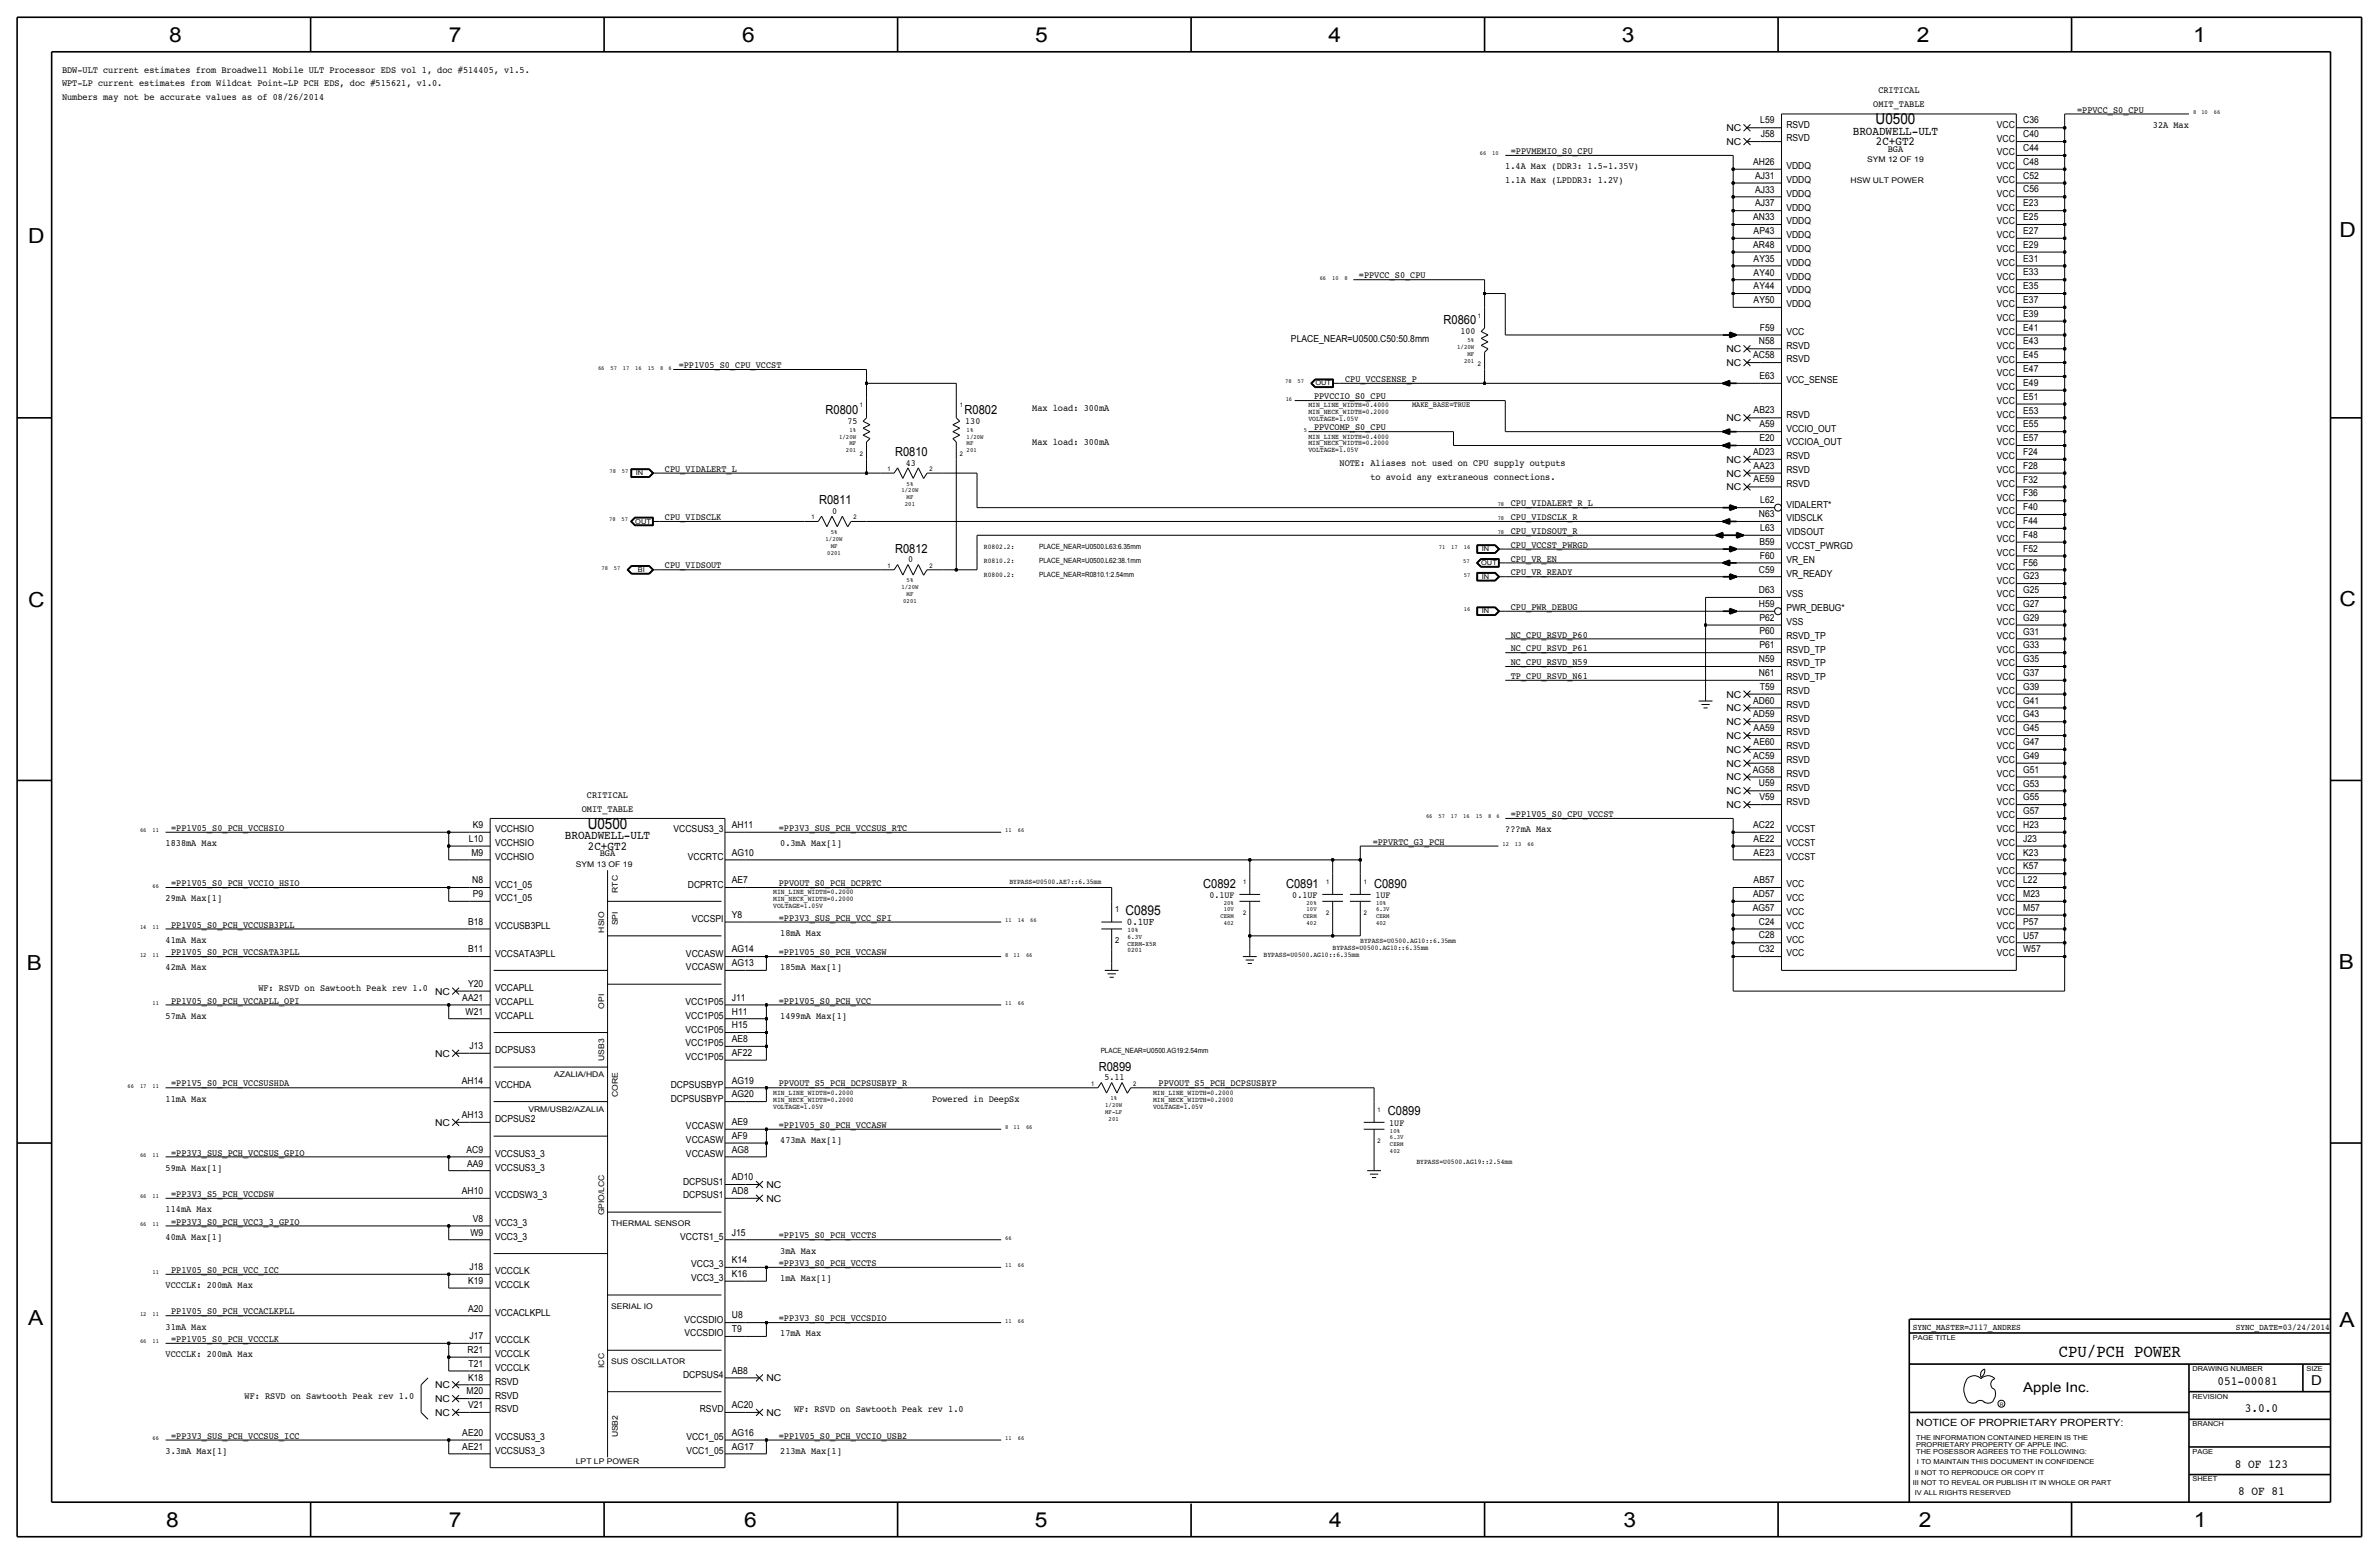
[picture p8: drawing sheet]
<svg xmlns="http://www.w3.org/2000/svg" width="875mm" height="572mm" viewBox="0 0 875 572" stroke-linecap="round" stroke-linejoin="round" font-family="sans-serif">
<defs><g id="words">
<g font-size="7.6">
<text x="62.2" y="15.5">8</text>
<text x="165" y="15.5">7</text>
<text x="273" y="15.5">6</text>
<text x="380.7" y="15.5">5</text>
<text x="488.6" y="15.5">4</text>
<text x="596.6" y="15.5">3</text>
<text x="705.1" y="15.5">2</text>
<text x="806.7" y="15.5">1</text>
<text x="10.4" y="89.4">D</text>
<text x="860.5" y="87.1">D</text>
<text x="10.4" y="223.3">C</text>
<text x="860.5" y="222.8">C</text>
<text x="9.8" y="356.6">B</text>
<text x="860.2" y="356.4">B</text>
<text x="10.4" y="487.4">A</text>
<text x="860.5" y="488.2">A</text>
<text x="61.2" y="561.6">8</text>
<text x="165" y="561.6">7</text>
<text x="273.8" y="561.6">6</text>
<text x="380.7" y="561.6">5</text>
<text x="488.9" y="561.6">4</text>
<text x="597.1" y="561.6">3</text>
<text x="705.8" y="561.6">2</text>
<text x="806.9" y="561.6">1</text>
</g>
<text font-size="6.5" x="757.2" y="499.1">CPU/PCH POWER</text>
<g font-size="5.6">
<text x="689.9" y="45.7">U0500</text>
<text x="216.2" y="304.8">U0500</text>
</g>
<g font-size="5">
<text x="414" y="336.6">C0895</text>
<text x="850.1" y="509.3">D</text>
<text x="744.2" y="511.8">Apple Inc.</text>
</g>
<g font-size="4.6">
<text x="531" y="119.1">R0860</text>
<text x="303.6" y="152.1">R0800</text>
<text x="354.8" y="152.1">R0802</text>
<text x="329.2" y="167.6">R0810</text>
<text x="301.3" y="185.4">R0811</text>
<text x="329.2" y="203.2">R0812</text>
<text x="442.6" y="326.4">C0892</text>
<text x="473" y="326.4">C0891</text>
<text x="505.4" y="326.4">C0890</text>
<text x="404.1" y="393.7">R0899</text>
<text x="510.5" y="410.2">C0899</text>
<text x="815.7" y="509.3">051-00081</text>
<text x="825.7" y="519.4">3.0.0</text>
<text x="822" y="539.7">8 OF 123</text>
<text x="823.2" y="549.9">8 OF 81</text>
</g>
<g font-size="4.5">
<text x="681.5" y="49.5">BROADWELL-ULT</text>
<text x="689.9" y="53.3">2C+GT2</text>
<text x="207.8" y="308.6">BROADWELL-ULT</text>
<text x="216.2" y="312.4">2C+GT2</text>
</g>
<text font-size="3.8" x="414.5" y="340.4">0.1UF</text>
<text font-size="3.7" x="704.8" y="524.5">NOTICE OF PROPRIETARY PROPERTY:</text>
<g font-size="3.5">
<text x="22.8" y="26.7">BDW-ULT current estimates from Broadwell Mobile ULT Processor EDS vol 1, doc #514405, v1.5.</text>
<text x="22.8" y="31.7">WPT-LP current estimates from Wildcat Point-LP PCH EDS, doc #515621, v1.0.</text>
<text x="690.9" y="34.3">CRITICAL</text>
<text x="22.8" y="36.8">Numbers may not be accurate values as of 08/26/2014</text>
<text x="689" y="39.4">OMIT_TABLE</text>
<text x="764" y="41.4">=PPVCC_S0_CPU</text>
<text x="647.5" y="45.4">L59</text>
<text x="657" y="46.9">RSVD</text>
<text x="734.5" y="47">VCC</text>
<text x="744.2" y="45.4">C36</text>
<text x="791.9" y="47">32A Max</text>
<text x="635" y="53.3">NC</text>
<text x="635" y="48.3">NC</text>
<text x="647.6" y="50.4">J58</text>
<text x="657" y="52">RSVD</text>
<text x="734.5" y="52.1">VCC</text>
<text x="744.2" y="50.4">C40</text>
<text x="555.7" y="56.6">=PPVMEMIO_S0_CPU</text>
<text x="694.3" y="55.9">BGA</text>
<text x="734.5" y="57.1">VCC</text>
<text x="744.2" y="55.5">C44</text>
<text x="553.7" y="62.2">1.4A Max (DDR3: 1.5-1.35V)</text>
<text x="644.8" y="60.7">AH26</text>
<text x="645.5" y="65.8">AJ31</text>
<text x="657" y="62.2">VDDQ</text>
<text x="734.5" y="62.2">VCC</text>
<text x="744.2" y="65.7">C52</text>
<text x="744.2" y="60.6">C48</text>
<text x="553.7" y="67.3">1.1A Max (LPDDR3: 1.2V)</text>
<text x="645.5" y="70.9">AJ33</text>
<text x="657" y="67.3">VDDQ</text>
<text x="734.5" y="67.3">VCC</text>
<text x="744.2" y="70.8">C56</text>
<text x="645.5" y="75.9">AJ37</text>
<text x="657" y="72.3">VDDQ</text>
<text x="657" y="77.4">VDDQ</text>
<text x="734.5" y="77.5">VCC</text>
<text x="734.5" y="72.4">VCC</text>
<text x="744.2" y="75.9">E23</text>
<text x="644.8" y="81">AN33</text>
<text x="657" y="82.5">VDDQ</text>
<text x="734.5" y="82.5">VCC</text>
<text x="744.2" y="80.9">E25</text>
<text x="645" y="86.1">AP43</text>
<text x="657" y="87.6">VDDQ</text>
<text x="734.5" y="87.6">VCC</text>
<text x="744.2" y="86">E27</text>
<text x="644.8" y="91.2">AR48</text>
<text x="657" y="92.7">VDDQ</text>
<text x="734.5" y="92.7">VCC</text>
<text x="744.2" y="91.1">E29</text>
<text x="645" y="101.3">AY40</text>
<text x="645" y="96.3">AY35</text>
<text x="657" y="97.7">VDDQ</text>
<text x="734.5" y="97.8">VCC</text>
<text x="744.2" y="101.3">E33</text>
<text x="744.2" y="96.2">E31</text>
<text x="499.8" y="102.4">=PPVCC_S0_CPU</text>
<text x="645" y="106.4">AY44</text>
<text x="657" y="102.8">VDDQ</text>
<text x="657" y="107.9">VDDQ</text>
<text x="734.5" y="102.9">VCC</text>
<text x="734.5" y="107.9">VCC</text>
<text x="744.2" y="106.3">E35</text>
<text x="645" y="111.5">AY50</text>
<text x="657" y="113">VDDQ</text>
<text x="734.5" y="113">VCC</text>
<text x="744.2" y="111.4">E37</text>
<text x="734.5" y="118.1">VCC</text>
<text x="744.2" y="116.5">E39</text>
<text x="474.8" y="125.7">PLACE_NEAR=U0500.C50:50.8mm</text>
<text x="537.2" y="122.9">100</text>
<text x="647.3" y="121.6">F59</text>
<text x="657" y="123.1">VCC</text>
<text x="734.5" y="123.2">VCC</text>
<text x="744.2" y="121.6">E41</text>
<text x="635" y="129.5">NC</text>
<text x="644.8" y="131.7">AC58</text>
<text x="646.9" y="126.6">N58</text>
<text x="657" y="128.2">RSVD</text>
<text x="734.5" y="128.3">VCC</text>
<text x="744.2" y="131.8">E45</text>
<text x="744.2" y="126.7">E43</text>
<text x="249.6" y="135.4">=PP1V05_S0_CPU_VCCST</text>
<text x="635" y="134.6">NC</text>
<text x="657" y="133.3">RSVD</text>
<text x="734.5" y="133.3">VCC</text>
<text x="744.2" y="136.8">E47</text>
<text x="494.7" y="140.5">CPU_VCCSENSE_P</text>
<text x="647.1" y="139.4">E63</text>
<text x="657" y="140.9">VCC_SENSE</text>
<text x="734.5" y="138.4">VCC</text>
<text x="734.5" y="143.5">VCC</text>
<text x="744.2" y="141.9">E49</text>
<text x="483.3" y="146.8">PPVCCIO_S0_CPU</text>
<text x="734.5" y="148.6">VCC</text>
<text x="744.2" y="147">E51</text>
<text x="311.7" y="156">75</text>
<text x="355" y="156">130</text>
<text x="379.7" y="151.1">Max load: 300mA</text>
<text x="635" y="154.9">NC</text>
<text x="645" y="152">AB23</text>
<text x="657" y="153.7">RSVD</text>
<text x="734.5" y="153.6">VCC</text>
<text x="744.2" y="152.1">E53</text>
<text x="483.3" y="158.2">PPVCOMP_S0_CPU</text>
<text x="647.1" y="157.2">A59</text>
<text x="657" y="158.8">VCCIO_OUT</text>
<text x="734.5" y="158.7">VCC</text>
<text x="744.2" y="157.2">E55</text>
<text x="379.7" y="163.8">Max load: 300mA</text>
<text x="644.8" y="167.3">AD23</text>
<text x="647.1" y="162.3">E20</text>
<text x="657" y="163.8">VCCIOA_OUT</text>
<text x="734.5" y="163.8">VCC</text>
<text x="744.2" y="167.3">F24</text>
<text x="744.2" y="162.2">E57</text>
<text x="244.6" y="173.5">CPU_VIDALERT_L</text>
<text x="333.1" y="171.2">43</text>
<text x="492.7" y="171.4">NOTE: Aliases not used on CPU supply outputs</text>
<text x="635" y="170.2">NC</text>
<text x="645" y="172.4">AA23</text>
<text x="657" y="174">RSVD</text>
<text x="657" y="168.9">RSVD</text>
<text x="734.5" y="168.9">VCC</text>
<text x="734.5" y="174">VCC</text>
<text x="744.2" y="172.4">F28</text>
<text x="504.1" y="176.5">to avoid any extraneous connections.</text>
<text x="635" y="175.3">NC</text>
<text x="645" y="177.4">AE59</text>
<text x="657" y="179.1">RSVD</text>
<text x="734.5" y="179.1">VCC</text>
<text x="744.2" y="177.5">F32</text>
<text x="635" y="180.3">NC</text>
<text x="647.5" y="185.2">L62</text>
<text x="734.5" y="184.1">VCC</text>
<text x="744.2" y="182.6">F36</text>
<text x="244.6" y="191.3">CPU_VIDSCLK</text>
<text x="306.1" y="189">0</text>
<text x="555.7" y="186.2">CPU_VIDALERT_R_L</text>
<text x="555.7" y="191.3">CPU_VIDSCLK_R</text>
<text x="646.9" y="190.2">N63</text>
<text x="657" y="191.8">VIDSCLK</text>
<text x="657" y="186.7">VIDALERT*</text>
<text x="734.5" y="189.2">VCC</text>
<text x="744.2" y="187.6">F40</text>
<text x="555.7" y="196.3">CPU_VIDSOUT_R</text>
<text x="647.5" y="195.3">L63</text>
<text x="657" y="196.9">VIDSOUT</text>
<text x="734.5" y="194.3">VCC</text>
<text x="744.2" y="197.8">F48</text>
<text x="744.2" y="192.7">F44</text>
<text x="555.7" y="201.4">CPU_VCCST_PWRGD</text>
<text x="647.1" y="200.4">B59</text>
<text x="657" y="201.9">VCCST_PWRGD</text>
<text x="734.5" y="199.4">VCC</text>
<text x="744.2" y="202.9">F52</text>
<text x="244.6" y="209">CPU_VIDSOUT</text>
<text x="334" y="206.8">0</text>
<text x="555.7" y="206.5">CPU_VR_EN</text>
<text x="647.3" y="205.5">F60</text>
<text x="657" y="207">VR_EN</text>
<text x="734.5" y="204.4">VCC</text>
<text x="734.5" y="209.5">VCC</text>
<text x="744.2" y="208">F56</text>
<text x="555.7" y="211.6">CPU_VR_READY</text>
<text x="646.9" y="210.6">C59</text>
<text x="657" y="212.1">VR_READY</text>
<text x="734.5" y="214.6">VCC</text>
<text x="744.2" y="213.1">G23</text>
<text x="646.9" y="218.2">D63</text>
<text x="657" y="219.7">VSS</text>
<text x="734.5" y="219.7">VCC</text>
<text x="744.2" y="218.1">G25</text>
<text x="555.7" y="224.3">CPU_PWR_DEBUG</text>
<text x="646.9" y="223.2">H59</text>
<text x="657" y="224.7">PWR_DEBUG*</text>
<text x="734.5" y="224.8">VCC</text>
<text x="744.2" y="223.2">G27</text>
<text x="647.1" y="228.3">P62</text>
<text x="647.1" y="233.3">P60</text>
<text x="657" y="229.8">VSS</text>
<text x="734.5" y="229.8">VCC</text>
<text x="744.2" y="233.4">G31</text>
<text x="744.2" y="228.3">G29</text>
<text x="555.7" y="234.4">NC_CPU_RSVD_P60</text>
<text x="555.7" y="239.5">NC_CPU_RSVD_P61</text>
<text x="647.1" y="238.4">P61</text>
<text x="657" y="234.9">RSVD_TP</text>
<text x="657" y="240">RSVD_TP</text>
<text x="734.5" y="240">VCC</text>
<text x="734.5" y="234.9">VCC</text>
<text x="744.2" y="238.5">G33</text>
<text x="555.7" y="244.6">NC_CPU_RSVD_N59</text>
<text x="646.9" y="243.5">N59</text>
<text x="657" y="245.1">RSVD_TP</text>
<text x="734.5" y="245.1">VCC</text>
<text x="744.2" y="243.5">G35</text>
<text x="555.7" y="249.7">TP_CPU_RSVD_N61</text>
<text x="646.9" y="248.6">N61</text>
<text x="657" y="250.1">RSVD_TP</text>
<text x="734.5" y="250.1">VCC</text>
<text x="744.2" y="248.6">G37</text>
<text x="635" y="256.5">NC</text>
<text x="647.3" y="253.6">T59</text>
<text x="657" y="255.2">RSVD</text>
<text x="734.5" y="255.2">VCC</text>
<text x="744.2" y="253.7">G39</text>
<text x="635" y="261.6">NC</text>
<text x="644.8" y="258.7">AD60</text>
<text x="644.8" y="263.8">AD59</text>
<text x="657" y="260.3">RSVD</text>
<text x="734.5" y="260.3">VCC</text>
<text x="744.2" y="263.9">G43</text>
<text x="744.2" y="258.8">G41</text>
<text x="635" y="266.7">NC</text>
<text x="645" y="268.9">AA59</text>
<text x="657" y="265.4">RSVD</text>
<text x="734.5" y="265.4">VCC</text>
<text x="744.2" y="268.9">G45</text>
<text x="635" y="271.8">NC</text>
<text x="645" y="274">AE60</text>
<text x="657" y="270.5">RSVD</text>
<text x="657" y="275.5">RSVD</text>
<text x="734.5" y="270.5">VCC</text>
<text x="734.5" y="275.5">VCC</text>
<text x="744.2" y="274">G47</text>
<text x="635" y="276.9">NC</text>
<text x="635" y="281.9">NC</text>
<text x="644.8" y="279">AC59</text>
<text x="657" y="280.6">RSVD</text>
<text x="734.5" y="280.6">VCC</text>
<text x="744.2" y="279.1">G49</text>
<text x="635" y="287">NC</text>
<text x="644.7" y="284.1">AG58</text>
<text x="657" y="285.7">RSVD</text>
<text x="734.5" y="285.7">VCC</text>
<text x="744.2" y="284.2">G51</text>
<text x="215.9" y="293.4">CRITICAL</text>
<text x="635" y="292.1">NC</text>
<text x="646.9" y="289.2">U59</text>
<text x="657" y="290.8">RSVD</text>
<text x="734.5" y="290.8">VCC</text>
<text x="744.2" y="289.3">G53</text>
<text x="214" y="298.5">OMIT_TABLE</text>
<text x="635" y="297.2">NC</text>
<text x="647.1" y="294.3">V59</text>
<text x="657" y="295.9">RSVD</text>
<text x="734.5" y="295.9">VCC</text>
<text x="744.2" y="299.4">G57</text>
<text x="744.2" y="294.4">G55</text>
<text x="62.9" y="305.6">=PP1V05_S0_PCH_VCCHSIO</text>
<text x="173.9" y="304.5">K9</text>
<text x="269.2" y="304.5">AH11</text>
<text x="286.5" y="305.6">=PP3V3_SUS_PCH_VCCSUS_RTC</text>
<text x="555.7" y="300.5">=PP1V05_S0_CPU_VCCST</text>
<text x="644.8" y="304.5">AC22</text>
<text x="734.5" y="300.9">VCC</text>
<text x="744.2" y="304.5">H23</text>
<text x="60.9" y="311.2">1838mA Max</text>
<text x="172.5" y="309.6">L10</text>
<text x="182.1" y="311.2">VCCHSIO</text>
<text x="182.1" y="306.1">VCCHSIO</text>
<text x="247.8" y="306.1">VCCSUS3_3</text>
<text x="287" y="311.2">0.3mA Max[1]</text>
<text x="504.9" y="310.6">=PPVRTC_G3_PCH</text>
<text x="553.7" y="306.1">???mA Max</text>
<text x="645" y="309.6">AE22</text>
<text x="657" y="306">VCCST</text>
<text x="657" y="311.1">VCCST</text>
<text x="734.5" y="311.1">VCC</text>
<text x="734.5" y="306">VCC</text>
<text x="744.2" y="309.6">J23</text>
<text x="173.4" y="314.7">M9</text>
<text x="182.1" y="316.2">VCCHSIO</text>
<text x="220.6" y="315">BGA</text>
<text x="253" y="316.2">VCCRTC</text>
<text x="269.2" y="314.7">AG10</text>
<text x="645" y="314.7">AE23</text>
<text x="657" y="316.2">VCCST</text>
<text x="734.5" y="316.2">VCC</text>
<text x="744.2" y="314.7">K23</text>
<text x="734.5" y="321.3">VCC</text>
<text x="744.2" y="319.8">K57</text>
<text x="62.9" y="325.9">=PP1V05_S0_PCH_VCCIO_HSIO</text>
<text x="173.7" y="324.9">N8</text>
<text x="173.9" y="329.9">P9</text>
<text x="182.1" y="326.4">VCC1_05</text>
<text x="253" y="326.4">DCPRTC</text>
<text x="269.2" y="324.8">AE7</text>
<text x="286.5" y="325.9">PPVOUT_S0_PCH_DCPRTC</text>
<text x="644.8" y="329.8">AD57</text>
<text x="645" y="324.8">AB57</text>
<text x="657" y="326.4">VCC</text>
<text x="734.5" y="326.3">VCC</text>
<text x="744.2" y="329.9">M23</text>
<text x="744.2" y="324.8">L22</text>
<text x="60.9" y="331.5">29mA Max[1]</text>
<text x="182.1" y="331.5">VCC1_05</text>
<text x="444.8" y="330.2">0.1UF</text>
<text x="475.3" y="330.2">0.1UF</text>
<text x="505.9" y="330.2">1UF</text>
<text x="644.7" y="334.9">AG57</text>
<text x="657" y="331.4">VCC</text>
<text x="734.5" y="331.4">VCC</text>
<text x="744.2" y="335">M57</text>
<text x="62.9" y="341.1">PP1V05_S0_PCH_VCCUSB3PLL</text>
<text x="172.1" y="340.1">B18</text>
<text x="182.1" y="341.6">VCCUSB3PLL</text>
<text x="254.4" y="339.1">VCCSPI</text>
<text x="269.2" y="337.6">Y8</text>
<text x="286.5" y="338.6">=PP3V3_SUS_PCH_VCC_SPI</text>
<text x="646.9" y="340">C24</text>
<text x="657" y="336.5">VCC</text>
<text x="657" y="341.6">VCC</text>
<text x="734.5" y="336.5">VCC</text>
<text x="734.5" y="341.6">VCC</text>
<text x="744.2" y="340.1">P57</text>
<text x="60.9" y="346.7">41mA Max</text>
<text x="287" y="344.2">18mA Max</text>
<text x="646.9" y="345.1">C28</text>
<text x="657" y="346.7">VCC</text>
<text x="734.5" y="346.7">VCC</text>
<text x="744.2" y="345.2">U57</text>
<text x="62.9" y="351.3">PP1V05_S0_PCH_VCCSATA3PLL</text>
<text x="172.1" y="350.3">B11</text>
<text x="182.1" y="351.8">VCCSATA3PLL</text>
<text x="252.3" y="351.8">VCCASW</text>
<text x="269.2" y="350.3">AG14</text>
<text x="286.5" y="351.3">=PP1V05_S0_PCH_VCCASW</text>
<text x="646.9" y="350.2">C32</text>
<text x="657" y="351.8">VCC</text>
<text x="734.5" y="351.7">VCC</text>
<text x="744.2" y="350.2">W57</text>
<text x="60.9" y="356.9">42mA Max</text>
<text x="252.3" y="356.9">VCCASW</text>
<text x="269.2" y="355.3">AG13</text>
<text x="287" y="356.9">185mA Max[1]</text>
<text x="95" y="364.5">WF: RSVD on Sawtooth Peak rev 1.0</text>
<text x="160" y="365.8">NC</text>
<text x="172.1" y="363">Y20</text>
<text x="182.1" y="364.5">VCCAPLL</text>
<text x="62.9" y="369.1">PP1V05_S0_PCH_VCCAPLL_OPI</text>
<text x="170" y="368">AA21</text>
<text x="182.1" y="369.6">VCCAPLL</text>
<text x="252.1" y="369.6">VCC1P05</text>
<text x="269.2" y="368">J11</text>
<text x="286.5" y="369.1">=PP1V05_S0_PCH_VCC</text>
<text x="60.9" y="374.7">57mA Max</text>
<text x="171.3" y="373.1">W21</text>
<text x="182.1" y="374.7">VCCAPLL</text>
<text x="252.1" y="374.7">VCC1P05</text>
<text x="269.2" y="373.1">H11</text>
<text x="287" y="374.7">1499mA Max[1]</text>
<text x="252.1" y="379.7">VCC1P05</text>
<text x="269.2" y="378.2">H15</text>
<text x="269.2" y="383.3">AE8</text>
<text x="160" y="388.6">NC</text>
<text x="172.7" y="385.8">J13</text>
<text x="182.1" y="387.4">DCPSUS3</text>
<text x="252.1" y="389.9">VCC1P05</text>
<text x="252.1" y="384.8">VCC1P05</text>
<text x="269.2" y="388.4">AF22</text>
<text x="62.9" y="399.5">=PP1V5_S0_PCH_VCCSUSHDA</text>
<text x="169.9" y="398.5">AH14</text>
<text x="182.1" y="400.1">VCCHDA</text>
<text x="246.7" y="400.1">DCPSUSBYP</text>
<text x="269.2" y="398.5">AG19</text>
<text x="286.5" y="399.5">PPVOUT_S5_PCH_DCPSUSBYP_R</text>
<text x="406.2" y="397.3">5.11</text>
<text x="426.2" y="399.5">PPVOUT_S5_PCH_DCPSUSBYP</text>
<text x="60.9" y="405.1">11mA Max</text>
<text x="246.7" y="405.1">DCPSUSBYP</text>
<text x="269.2" y="403.6">AG20</text>
<text x="342.8" y="405.1">Powered in DeepSx</text>
<text x="169.9" y="411.2">AH13</text>
<text x="182.1" y="412.8">DCPSUS2</text>
<text x="269.2" y="413.8">AE9</text>
<text x="160" y="414">NC</text>
<text x="252.3" y="415.3">VCCASW</text>
<text x="269.2" y="418.8">AF9</text>
<text x="286.5" y="414.8">=PP1V05_S0_PCH_VCCASW</text>
<text x="511" y="414">1UF</text>
<text x="62.9" y="424.9">=PP3V3_SUS_PCH_VCCSUS_GPIO</text>
<text x="171.6" y="423.9">AC9</text>
<text x="182.1" y="425.4">VCCSUS3_3</text>
<text x="252.3" y="425.5">VCCASW</text>
<text x="252.3" y="420.4">VCCASW</text>
<text x="269.2" y="423.9">AG8</text>
<text x="287" y="420.4">473mA Max[1]</text>
<text x="60.9" y="430.5">59mA Max[1]</text>
<text x="171.8" y="429">AA9</text>
<text x="182.1" y="430.5">VCCSUS3_3</text>
<text x="251.3" y="435.6">DCPSUS1</text>
<text x="269.2" y="434.1">AD10</text>
<text x="281.9" y="436.9">NC</text>
<text x="62.9" y="440.2">=PP3V3_S5_PCH_VCCDSW</text>
<text x="169.9" y="439.2">AH10</text>
<text x="182.1" y="440.7">VCCDSW3_3</text>
<text x="251.3" y="440.7">DCPSUS1</text>
<text x="269.2" y="439.1">AD8</text>
<text x="281.9" y="442">NC</text>
<text x="60.9" y="445.8">114mA Max</text>
<text x="173.9" y="449.3">V8</text>
<text x="60.9" y="455.9">40mA Max[1]</text>
<text x="62.9" y="450.3">=PP3V3_S0_PCH_VCC3_3_GPIO</text>
<text x="173" y="454.4">W9</text>
<text x="182.1" y="450.9">VCC3_3</text>
<text x="182.1" y="455.9">VCC3_3</text>
<text x="250.2" y="455.9">VCCTS1_5</text>
<text x="269.2" y="454.4">J15</text>
<text x="286.5" y="455.4">=PP1V5_S0_PCH_VCCTS</text>
<text x="287" y="461">3mA Max</text>
<text x="172.7" y="467.1">J18</text>
<text x="254.2" y="466.1">VCC3_3</text>
<text x="269.2" y="464.6">K14</text>
<text x="286.5" y="465.6">=PP3V3_S0_PCH_VCCTS</text>
<text x="60.9" y="473.7">VCCCLK: 200mA Max</text>
<text x="62.9" y="468.1">PP1V05_S0_PCH_VCC_ICC</text>
<text x="172.1" y="472.2">K19</text>
<text x="182.1" y="473.7">VCCCLK</text>
<text x="182.1" y="468.6">VCCCLK</text>
<text x="254.2" y="471.2">VCC3_3</text>
<text x="269.2" y="469.6">K16</text>
<text x="287" y="471.2">1mA Max[1]</text>
<text x="62.9" y="483.4">PP1V05_S0_PCH_VCCACLKPLL</text>
<text x="172.1" y="482.3">A20</text>
<text x="182.1" y="483.9">VCCACLKPLL</text>
<text x="269.2" y="484.9">U8</text>
<text x="286.5" y="485.9">=PP3V3_S0_PCH_VCCSDIO</text>
<text x="60.9" y="489">31mA Max</text>
<text x="251.8" y="486.4">VCCSDIO</text>
<text x="251.8" y="491.5">VCCSDIO</text>
<text x="269.2" y="490">T9</text>
<text x="287" y="491.5">17mA Max</text>
<text x="62.9" y="493.5">=PP1V05_S0_PCH_VCCCLK</text>
<text x="172" y="497.6">R21</text>
<text x="172.7" y="492.5">J17</text>
<text x="182.1" y="494">VCCCLK</text>
<text x="60.9" y="499.1">VCCCLK: 200mA Max</text>
<text x="172.3" y="502.7">T21</text>
<text x="182.1" y="499.1">VCCCLK</text>
<text x="172.1" y="507.7">K18</text>
<text x="182.1" y="509.3">RSVD</text>
<text x="182.1" y="504.2">VCCCLK</text>
<text x="251.3" y="506.7">DCPSUS4</text>
<text x="269.2" y="505.2">AB8</text>
<text x="281.9" y="508">NC</text>
<text x="89.9" y="514.4">WF: RSVD on Sawtooth Peak rev 1.0</text>
<text x="160" y="515.6">NC</text>
<text x="160" y="510.5">NC</text>
<text x="171.6" y="512.8">M20</text>
<text x="182.1" y="514.3">RSVD</text>
<text x="160" y="520.7">NC</text>
<text x="172.1" y="517.9">V21</text>
<text x="182.1" y="519.4">RSVD</text>
<text x="257.4" y="519.4">RSVD</text>
<text x="269.2" y="517.9">AC20</text>
<text x="281.9" y="520.7">NC</text>
<text x="292" y="519.4">WF: RSVD on Sawtooth Peak rev 1.0</text>
<text x="62.9" y="529.1">=PP3V3_SUS_PCH_VCCSUS_ICC</text>
<text x="170" y="533.1">AE21</text>
<text x="170" y="528.1">AE20</text>
<text x="182.1" y="529.6">VCCSUS3_3</text>
<text x="252.5" y="529.6">VCC1_05</text>
<text x="269.2" y="533.1">AG17</text>
<text x="269.2" y="528.1">AG16</text>
<text x="286.5" y="529.1">=PP1V05_S0_PCH_VCCIO_USB2</text>
<text x="60.9" y="534.7">3.3mA Max[1]</text>
<text x="182.1" y="534.7">VCCSUS3_3</text>
<text x="252.5" y="534.7">VCC1_05</text>
<text x="287" y="534.7">213mA Max[1]</text>
</g>
<g font-size="3.2">
<text x="703.5" y="488.9">SYNC_MASTER=J117_ANDRES</text>
<text x="822.3" y="488.9">SYNC_DATE=03/24/2014</text>
</g>
<g font-size="3.1">
<text x="410.2" y="335.3">1</text>
<text x="410.2" y="346.7">2</text>
</g>
<g font-size="2.9">
<text x="686.8" y="59.7">SYM 12 OF 19</text>
<text x="680.7" y="67.3">HSW ULT POWER</text>
<text x="519.4" y="149.9">MAKE_BASE=TRUE</text>
<text x="211.8" y="318.8">SYM 13 OF 19</text>
<text x="227.3" y="328.4" transform="rotate(-90 227.3 328.4)">RTC</text>
<text x="227.3" y="340.4" transform="rotate(-90 227.3 340.4)">SPI</text>
<text x="222.2" y="342.9" transform="rotate(-90 222.2 342.9)">HSIO</text>
<text x="222.2" y="371" transform="rotate(-90 222.2 371)">OPI</text>
<text x="222.2" y="390.2" transform="rotate(-90 222.2 390.2)">USB3</text>
<text x="203.8" y="396.2">AZALIA/HDA</text>
<text x="227.3" y="403.3" transform="rotate(-90 227.3 403.3)">CORE</text>
<text x="194.4" y="408.9">VRM/USB2/AZALIA</text>
<text x="222.2" y="447" transform="rotate(-90 222.2 447)">GPIO/LCC</text>
<text x="224.7" y="450.8">THERMAL SENSOR</text>
<text x="224.7" y="481.3">SERIAL IO</text>
<text x="222.2" y="503.1" transform="rotate(-90 222.2 503.1)">ICC</text>
<text x="224.7" y="501.6">SUS OSCILLATOR</text>
<text x="227.3" y="528.6" transform="rotate(-90 227.3 528.6)">USB2</text>
<text x="211.8" y="538.5">LPT LP POWER</text>
</g>
<g font-size="2.6">
<text x="481.3" y="149.9">MIN_LINE_WIDTH=0.4000</text>
<text x="481.3" y="154.9">VOLTAGE=1.05V</text>
<text x="481.3" y="152.4">MIN_NECK_WIDTH=0.2000</text>
<text x="481.3" y="161.3">MIN_LINE_WIDTH=0.4000</text>
<text x="481.3" y="163.8">MIN_NECK_WIDTH=0.2000</text>
<text x="481.3" y="166.4">VOLTAGE=1.05V</text>
<text x="361.9" y="201.9">R0802.2:</text>
<text x="382.2" y="201.9">PLACE_NEAR=U0500.L63:6.35mm</text>
<text x="361.9" y="207">R0810.2:</text>
<text x="382.2" y="207">PLACE_NEAR=U0500.L62:38.1mm</text>
<text x="361.9" y="212.1">R0800.2:</text>
<text x="382.2" y="212.1">PLACE_NEAR=R0810.1:2.54mm</text>
<text x="284.4" y="328.9">MIN_LINE_WIDTH=0.2000</text>
<text x="371.3" y="325.1">BYPASS=U0500.AE7::6.35mm</text>
<text x="284.4" y="331.5">MIN_NECK_WIDTH=0.2000</text>
<text x="284.4" y="334">VOLTAGE=1.05V</text>
<text x="500.3" y="346.7">BYPASS=U0500.AG10::6.35mm</text>
<text x="464.8" y="351.8">BYPASS=U0500.AG10::6.35mm</text>
<text x="490.2" y="349.2">BYPASS=U0500.AG10::6.35mm</text>
<text x="404.9" y="387.4">PLACE_NEAR=U0500.AG19:2.54mm</text>
<text x="284.4" y="402.6">MIN_LINE_WIDTH=0.2000</text>
<text x="284.4" y="405.1">MIN_NECK_WIDTH=0.2000</text>
<text x="284.4" y="407.7">VOLTAGE=1.05V</text>
<text x="424.1" y="402.6">MIN_LINE_WIDTH=0.2000</text>
<text x="424.1" y="405.1">MIN_NECK_WIDTH=0.2000</text>
<text x="424.1" y="407.7">VOLTAGE=1.05V</text>
<text x="521" y="428">BYPASS=U0500.AG19::2.54mm</text>
</g>
<g font-size="2.5">
<text x="483.8" y="141.7">OUT</text>
<text x="233.9" y="174.8">IN</text>
<text x="233.7" y="192.5">OUT</text>
<text x="545" y="202.7">IN</text>
<text x="544.8" y="207.8">OUT</text>
<text x="234.6" y="210.3">BI</text>
<text x="545" y="212.9">IN</text>
<text x="545" y="225.6">IN</text>
<text x="414.7" y="345.2">6.3V</text>
<text x="414.7" y="347.7">CERM-X5R</text>
<text x="414.7" y="342.9">10%</text>
<text x="414.7" y="350.3">0201</text>
<text x="703.5" y="492.8">PAGE TITLE</text>
<text x="806.4" y="504.2">DRAWING NUMBER</text>
<text x="848.3" y="504.2">SIZE</text>
<text x="806.4" y="514.4">REVISION</text>
<text x="806.4" y="524.5">BRANCH</text>
<text x="704.8" y="532.1">PROPRIETARY PROPERTY OF APPLE INC.</text>
<text x="704.8" y="529.6">THE INFORMATION CONTAINED HEREIN IS THE</text>
<text x="704.8" y="534.7">THE POSESSOR AGREES TO THE FOLLOWING:</text>
<text x="705.1" y="538.5">I TO MAINTAIN THIS DOCUMENT IN CONFIDENCE</text>
<text x="806.4" y="534.7">PAGE</text>
<text x="704.3" y="542.3">II NOT TO REPRODUCE OR COPY IT</text>
<text x="806.4" y="544.8">SHEET</text>
<text x="703.5" y="546.1">III NOT TO REVEAL OR PUBLISH IT IN WHOLE OR PART</text>
<text x="704.3" y="549.9">IV ALL RIGHTS RESERVED</text>
</g>
<g font-size="2.3">
<text x="806.7" y="41.9">8</text>
<text x="809.7" y="41.9">10</text>
<text x="814.3" y="41.9">66</text>
<text x="544.3" y="57.2">66</text>
<text x="548.8" y="57.2">10</text>
<text x="485.4" y="102.9">66</text>
<text x="490" y="102.9">10</text>
<text x="494.5" y="102.9">8</text>
<text x="543.6" y="116.8">1</text>
<text x="539.7" y="125.7">5%</text>
<text x="536" y="128.3">1/20W</text>
<text x="539.7" y="130.8">MF</text>
<text x="220" y="135.9">66</text>
<text x="224.5" y="135.9">57</text>
<text x="229.1" y="135.9">17</text>
<text x="233.7" y="135.9">16</text>
<text x="238.3" y="135.9">15</text>
<text x="242.8" y="135.9">8</text>
<text x="245.9" y="135.9">6</text>
<text x="538.5" y="133.4">201</text>
<text x="543.6" y="134.6">2</text>
<text x="472.7" y="141">78</text>
<text x="477.3" y="141">57</text>
<text x="316.3" y="149.9">1</text>
<text x="353" y="149.9">1</text>
<text x="472.9" y="147.3">16</text>
<text x="308.7" y="161.3">1/20W</text>
<text x="312.4" y="158.8">1%</text>
<text x="355.5" y="161.3">1/20W</text>
<text x="355.5" y="158.8">1%</text>
<text x="479.6" y="158.8">5</text>
<text x="311.2" y="166.4">201</text>
<text x="312.4" y="163.8">MF</text>
<text x="316.3" y="167.6">2</text>
<text x="353" y="167.6">2</text>
<text x="355.5" y="163.8">MF</text>
<text x="355.5" y="166.4">201</text>
<text x="224.2" y="174">78</text>
<text x="228.8" y="174">57</text>
<text x="326.5" y="173.2">1</text>
<text x="341.8" y="173.2">2</text>
<text x="333.5" y="178.6">5%</text>
<text x="331.6" y="181.1">1/20W</text>
<text x="333.5" y="183.6">MF</text>
<text x="224" y="191.8">78</text>
<text x="228.6" y="191.8">57</text>
<text x="298.5" y="191">1</text>
<text x="313.9" y="191">2</text>
<text x="332.9" y="186.2">201</text>
<text x="550.9" y="186.2">78</text>
<text x="550.9" y="191.3">78</text>
<text x="305.5" y="196.3">5%</text>
<text x="550.9" y="196.4">78</text>
<text x="303.7" y="198.9">1/20W</text>
<text x="304.3" y="204">0201</text>
<text x="305.5" y="201.4">MF</text>
<text x="529.2" y="201.9">71</text>
<text x="533.8" y="201.9">17</text>
<text x="538.4" y="201.9">16</text>
<text x="221.2" y="209.6">78</text>
<text x="225.8" y="209.6">57</text>
<text x="326.5" y="208.8">1</text>
<text x="341.8" y="208.8">2</text>
<text x="538.2" y="207">57</text>
<text x="333.5" y="214.1">5%</text>
<text x="538.4" y="212.1">57</text>
<text x="331.6" y="216.7">1/20W</text>
<text x="332.2" y="221.7">0201</text>
<text x="333.5" y="219.2">MF</text>
<text x="538.4" y="224.8">16</text>
<text x="524.5" y="301">66</text>
<text x="529.1" y="301">57</text>
<text x="533.7" y="301">17</text>
<text x="538.2" y="301">16</text>
<text x="542.8" y="301">15</text>
<text x="547.4" y="301">8</text>
<text x="550.4" y="301">6</text>
<text x="51.5" y="306.1">66</text>
<text x="56.1" y="306.1">11</text>
<text x="369.8" y="306.1">11</text>
<text x="374.3" y="306.1">66</text>
<text x="552.7" y="311.2">12</text>
<text x="557.2" y="311.2">13</text>
<text x="561.8" y="311.2">66</text>
<text x="56.1" y="326.4">66</text>
<text x="457.3" y="325.1">1</text>
<text x="487.7" y="325.1">1</text>
<text x="501.6" y="325.1">1</text>
<text x="450.1" y="335">10V</text>
<text x="450.1" y="332.7">20%</text>
<text x="480.6" y="335">10V</text>
<text x="480.6" y="332.7">20%</text>
<text x="506.2" y="332.7">10%</text>
<text x="506.2" y="335">6.3V</text>
<text x="51.5" y="341.6">14</text>
<text x="56.1" y="341.6">11</text>
<text x="369.8" y="339.1">11</text>
<text x="374.3" y="339.1">14</text>
<text x="378.9" y="339.1">66</text>
<text x="448.9" y="337.6">CERM</text>
<text x="450.1" y="340.1">402</text>
<text x="457.3" y="336.6">2</text>
<text x="479.3" y="337.6">CERM</text>
<text x="480.6" y="340.1">402</text>
<text x="487.7" y="336.6">2</text>
<text x="501.6" y="336.6">2</text>
<text x="506.2" y="337.6">CERM</text>
<text x="506.2" y="340.1">402</text>
<text x="51.5" y="351.8">12</text>
<text x="56.1" y="351.8">11</text>
<text x="369.8" y="351.8">8</text>
<text x="372.8" y="351.8">11</text>
<text x="377.4" y="351.8">66</text>
<text x="56.1" y="369.6">11</text>
<text x="369.8" y="369.6">11</text>
<text x="374.3" y="369.6">66</text>
<text x="46.9" y="400.1">66</text>
<text x="51.5" y="400.1">17</text>
<text x="56.1" y="400.1">11</text>
<text x="401.4" y="399.3">1</text>
<text x="416.8" y="399.3">2</text>
<text x="406.5" y="407.2">1/20W</text>
<text x="408.4" y="404.6">1%</text>
<text x="406.5" y="409.7">MF-LF</text>
<text x="407.8" y="412.2">201</text>
<text x="506.7" y="408.9">1</text>
<text x="369.8" y="415.3">8</text>
<text x="372.8" y="415.3">11</text>
<text x="377.4" y="415.3">66</text>
<text x="511.3" y="418.8">6.3V</text>
<text x="511.3" y="416.6">10%</text>
<text x="51.5" y="425.5">66</text>
<text x="56.1" y="425.5">11</text>
<text x="506.7" y="420.4">2</text>
<text x="511.3" y="423.9">402</text>
<text x="511.3" y="421.4">CERM</text>
<text x="51.5" y="440.7">66</text>
<text x="56.1" y="440.7">11</text>
<text x="51.5" y="450.9">66</text>
<text x="56.1" y="450.9">11</text>
<text x="369.8" y="455.9">66</text>
<text x="369.8" y="466.1">11</text>
<text x="374.3" y="466.1">66</text>
<text x="56.1" y="468.6">11</text>
<text x="51.5" y="483.9">12</text>
<text x="56.1" y="483.9">11</text>
<text x="369.8" y="486.4">11</text>
<text x="374.3" y="486.4">66</text>
<text x="51.5" y="494">66</text>
<text x="56.1" y="494">11</text>
<text x="56.1" y="529.6">66</text>
<text x="369.8" y="529.6">11</text>
<text x="374.3" y="529.6">66</text>
</g>
<text font-size="1.8" x="735.5" y="516.9">R</text>
</g></defs>
<g fill="none" stroke="#000" stroke-width=".37">
<path d="M553.7 57.2h83.8zM637.5 57.2v5zM641.3 53.3l2.5-2.5zM641.3 50.8l2.5 2.5zM641.3 48.3l2.5-2.6zM641.3 45.7l2.5 2.6zM642.6 47h5zM642.6 52.1h5zM647.6 47h7.7zM647.6 52.1h7.7zM655.3 41.9v315zM655.3 41.9h86.3z"/>
<path d="M741.6 47h7.6zM741.6 52.1h7.6zM741.6 57.2h7.6zM741.6 41.9v315zM749.2 57.2h10.2zM749.2 52.1h10.2zM749.2 47h10.2zM759.4 57.2v5zM759.4 52.1v5zM759.4 47v5.1zM759.4 41.9v5.1zM759.4 41.9h45.7z"/>
<path d="M637.5 77.5h10.1zM637.5 72.4h10.1zM637.5 67.3h10.1zM637.5 62.2h10.1zM637.5 77.5v5zM637.5 72.4v5.1zM637.5 67.3v5.1zM637.5 62.2v5.1zM647.6 62.2h7.7zM647.6 67.3h7.7zM647.6 72.4h7.7zM647.6 77.5h7.7z"/>
<path d="M741.6 62.2h7.6zM741.6 77.5h7.6zM741.6 72.4h7.6zM741.6 67.3h7.6zM749.2 77.5h10.2zM749.2 67.3h10.2zM749.2 62.2h10.2zM749.2 72.4h10.2zM759.4 77.5v5zM759.4 72.4v5.1zM759.4 67.3v5.1zM759.4 62.2v5.1z"/>
<path d="M637.5 97.8h10.1zM637.5 92.7h10.1zM637.5 87.6h10.1zM637.5 82.6h10.1zM637.5 97.8v5.1zM637.5 92.7v5.1zM637.5 87.6v5.1zM637.5 82.6v5zM647.6 82.6h7.7zM647.6 87.6h7.7zM647.6 92.7h7.7zM647.6 97.8h7.7z"/>
<path d="M741.6 87.6h7.6zM741.6 82.6h7.6zM741.6 97.8h7.6zM741.6 92.7h7.6zM749.2 92.7h10.2zM749.2 87.6h10.2zM749.2 82.6h10.2zM749.2 97.8h10.2zM759.4 97.8v5.1zM759.4 92.7v5.1zM759.4 87.6v5.1zM759.4 82.6v5z"/>
<path d="M497.8 102.9h48.2zM546 108h7.7zM546 102.9v5zM546 108v5zM546 113v7.7zM553.7 107.9v15.3zM637.5 113h10.1zM637.5 108h10.1zM637.5 102.9h10.1zM637.5 108v5zM637.5 102.9v5zM647.6 102.9h7.7z"/>
<path d="M647.6 113h7.7zM647.6 108h7.7zM741.6 102.9h7.6zM741.6 113h7.6zM741.6 108h7.6zM741.6 118.1h7.6zM749.2 113h10.2zM749.2 108h10.2zM749.2 102.9h10.2zM749.2 118.1h10.2zM759.4 118.1v5.1zM759.4 113v5.1z"/>
<path d="M759.4 108v5zM759.4 102.9v5zM247.6 135.9h71.1zM318.7 135.9v5.1zM483.7 139.4h6.8zM483.7 139.5h6.7zM483.8 139.6h6.5zM483.8 139.7l-1.3 1.3zM483.8 139.7h6.4zM490.2 139.7v2.5zM490.3 139.6v2.7zM490.4 139.5v2.9z"/>
<path d="M490.5 139.4v3.1zM544.8 121.9l1.2-1.3zM544.8 121.9l2.5 1.3zM544.8 127l2.5 1.3zM544.8 124.5l2.5 1.2zM544.8 127l2.5-1.3zM544.8 124.5l2.5-1.3zM546 135.9v5.1zM546 129.5v6.4zM546 129.5l1.3-1.2zM553.7 123.2h93.9zM641.3 132.1l2.5 2.5z"/>
<path d="M641.3 129.5l2.5-2.5zM641.3 127l2.5 2.5zM642.6 128.3h5zM642.6 133.4h5zM643.8 132.1l-2.5 2.5zM647.6 128.3h7.7zM647.6 123.2h7.7zM647.6 133.4h7.7zM741.6 128.3h7.6zM741.6 123.2h7.6zM741.6 138.4h7.6zM741.6 133.4h7.6z"/>
<path d="M749.2 138.4h10.2zM749.2 133.4h10.2zM749.2 128.3h10.2zM749.2 123.2h10.2zM759.4 138.4v5.1zM759.4 133.4v5zM759.4 128.3v5zM759.4 123.2v5.1zM317.4 154.9l2.6 1.3zM317.4 157.5l2.6 1.3zM317.4 157.5l2.6-1.3zM318.7 141v5.1z"/>
<path d="M318.7 146v7.7zM318.7 153.7l-1.3 1.2zM318.7 141h33zM350.5 158.8l2.5 1.2zM350.5 156.2l2.5 1.3zM350.5 156.2l2.5-1.3zM350.5 158.8l2.5-1.3zM351.7 153.7l1.3 1.2zM351.7 141v5.1zM351.7 146v7.7zM476.2 147.3h77.5zM481.3 158.8h53.3z"/>
<path d="M482.1 141l1.6 1.5zM482.1 141l1.6-1.6zM482.2 141l1.5-1.5zM482.2 141l1.5 1.4zM482.4 141l1.4-1.4zM482.4 141l1.4 1.3zM482.5 141l1.3 1.2zM483.7 142.5h6.8zM483.7 142.4h6.7zM483.8 142.3h6.5zM483.8 142.2h6.4zM490.2 141h2.5z"/>
<path d="M492.7 141h53.3zM534.6 158.8v5zM546 141h101.6zM553.7 158.8h93.9zM553.7 147.3v11.4zM641.3 152.4l2.5 2.5zM642.6 153.7h5zM643.8 152.4l-2.5 2.5zM647.6 153.7h7.7zM647.6 158.8h7.7zM647.6 141h7.7zM741.6 143.5h7.6z"/>
<path d="M741.6 153.7h7.6zM741.6 148.6h7.6zM741.6 158.8h7.6zM749.2 158.8h10.2zM749.2 153.7h10.2zM749.2 148.6h10.2zM749.2 143.5h10.2zM759.4 158.8v5zM759.4 153.7v5.1zM759.4 148.6v5.1zM759.4 143.5v5.1zM232.1 172.4v3.2z"/>
<path d="M232.1 175.6h6.8zM232.1 172.4h6.8zM232.2 172.5h6.6zM232.2 172.5v3zM232.2 175.5h6.6zM232.3 172.6v2.8zM232.3 175.4h6.5zM232.3 172.6h6.5zM232.4 172.7h6.3zM232.4 172.7v2.6zM232.4 175.3h6.3zM238.7 172.7l1.3 1.3z"/>
<path d="M238.7 175.3l1.3-1.3zM238.8 175.4l1.3-1.4zM238.8 172.6l1.3 1.4zM238.8 175.5l1.5-1.5zM238.8 172.5l1.5 1.5zM238.9 172.4l1.5 1.6zM238.9 175.6l1.5-1.6zM240 174h2.5zM242.5 174h76.2zM317.4 160l2.6 1.3zM317.4 160l2.6-1.2zM318.7 168.9v5.1z"/>
<path d="M318.7 162.6v6.3zM318.7 174h5.1zM320 161.3l-1.3 1.3zM323.8 174h5.1zM330.1 172.1l-1.2 1.9zM330.1 172.1l2 3.8zM334 172.1l-1.9 3.8zM334 172.1l1.9 3.8zM337.8 172.1l-1.9 3.8zM337.8 172.1l1.9 3.8zM341 174l-1.3 2zM341 174h5.7z"/>
<path d="M346.7 174h12.7zM350.5 161.3l1.2 1.3zM350.5 161.3l2.5-1.3zM351.7 168.9v40.7zM351.7 162.6v6.3zM359.4 174v12.7zM534.6 163.8h113zM641.3 177.8l2.5 2.5zM641.3 172.7l2.5 2.6zM641.3 167.6l2.5 2.6zM642.6 168.9h5zM642.6 174h5z"/>
<path d="M642.6 179.1h5zM643.8 172.7l-2.5 2.6zM643.8 167.6l-2.5 2.6zM647.6 179.1h7.7zM647.6 174h7.7zM647.6 168.9h7.7zM647.6 163.8h7.7zM741.6 179.1h7.6zM741.6 168.9h7.6zM741.6 163.8h7.6zM741.6 174h7.6zM749.2 174h10.2z"/>
<path d="M749.2 168.9h10.2zM749.2 163.8h10.2zM749.2 179.1h10.2zM759.4 179.1v5zM759.4 174v5.1zM759.4 168.9v5.1zM759.4 163.8v5.1zM231.9 191.8l1.6 1.5zM231.9 191.8l1.6-1.6zM232.1 191.8l1.4-1.5zM232.1 191.8l1.4 1.4zM232.2 191.8l1.4-1.4z"/>
<path d="M232.2 191.8l1.4 1.3zM232.4 191.8l1.2 1.2zM232.4 191.8l1.2-1.3zM233.5 190.2h6.8zM233.5 193.3h6.8zM233.5 193.2h6.7zM233.5 190.3h6.7zM233.6 190.4h6.5zM233.6 193.1h6.5zM233.6 190.5h6.4zM233.6 193h6.4zM240 190.5v2.5z"/>
<path d="M240 191.8h2.5zM240.1 190.4v2.7zM240.2 190.3v2.9zM240.3 190.2v3.1zM242.5 191.8h53.4zM295.9 191.8h5zM302.2 189.8l1.9 3.9zM302.2 189.8l-1.3 2zM306 189.8l-1.9 3.9zM306 189.8l1.9 3.9zM309.8 189.8l-1.9 3.9zM309.8 189.8l2 3.9z"/>
<path d="M313 191.8h5.7zM313 191.8l-1.2 2zM318.7 191.8h328.9zM359.4 196.9h288.2zM359.4 196.9v12.7zM359.4 186.7h288.2zM641.3 180.3l2.5-2.5zM647.6 191.8h7.7zM647.6 196.9h7.7zM647.6 186.7h5.1zM741.6 194.3h7.6zM741.6 189.2h7.6z"/>
<path d="M741.6 184.2h7.6zM741.6 199.4h7.6zM749.2 199.4h10.2zM749.2 194.3h10.2zM749.2 189.2h10.2zM749.2 184.2h10.2zM759.4 199.4v5.1zM759.4 194.3v5.1zM759.4 189.2v5.1zM759.4 184.2v5zM230.6 209.5l1.6 1.6zM230.6 209.6l1.6-1.6z"/>
<path d="M230.8 209.6l1.5 1.4zM230.8 209.6l1.5-1.5zM230.9 209.6l1.4-1.4zM230.9 209.6l1.4 1.3zM231.1 209.5l1.3 1.3zM231.1 209.6l1.3-1.3zM232.2 208h6.7zM232.2 211.1h6.7zM232.3 211h6.5zM232.3 208.1h6.5zM232.3 210.9h6.5zM232.3 208.2h6.5z"/>
<path d="M232.4 210.8h6.3zM232.4 208.3h6.3zM238.7 208.3l1.3 1.3zM238.7 210.8l1.3-1.3zM238.8 210.9l1.3-1.3zM238.8 208.2l1.3 1.4zM238.8 211l1.5-1.4zM238.8 208.1l1.5 1.5zM238.9 208l1.5 1.6zM238.9 211.1l1.5-1.6zM240 209.6h2.5zM242.5 209.6h81.3z"/>
<path d="M323.8 209.6h5.1zM330.1 207.6l-1.2 2zM330.1 207.6l2 3.9zM334 207.6l-1.9 3.9zM334 207.6l1.9 3.9zM337.8 207.6l-1.9 3.9zM337.8 207.6l1.9 3.9zM341 209.6l-1.3 2zM341 209.6h5.7zM346.7 209.6h5zM351.7 209.6h7.7zM543.1 207l1.5 1.6z"/>
<path d="M543.1 207l1.5-1.6zM543.2 210.5v3.2zM543.2 213.7h6.8zM543.2 207l1.5-1.5zM543.2 200.4v3.1zM543.2 203.5h6.8zM543.2 210.5h6.8zM543.2 200.4h6.8zM543.2 207l1.5 1.5zM543.3 210.6v3zM543.3 213.6h6.7zM543.3 200.5v2.9z"/>
<path d="M543.3 203.4h6.7zM543.3 210.6h6.7zM543.3 200.5h6.7zM543.4 207l1.3-1.4zM543.4 207l1.3 1.4zM543.4 210.7v2.8zM543.4 213.5h6.5zM543.4 200.6v2.7zM543.4 203.3h6.5zM543.4 210.7h6.5zM543.4 200.6h6.5zM543.5 207l1.3 1.3z"/>
<path d="M543.5 210.8h6.4zM543.5 210.8v2.6zM543.5 213.4h6.4zM543.5 207l1.3-1.3zM543.5 200.7h6.4zM543.5 200.7v2.5zM543.5 203.2h6.4zM544.6 205.4h6.8zM544.6 208.6h6.8zM544.7 205.5h6.6zM544.7 208.5h6.6zM544.7 208.4h6.5z"/>
<path d="M544.7 205.6h6.5zM544.8 205.7h6.3zM544.8 208.3h6.3zM549.9 210.8l1.2 1.3zM549.9 200.7l1.2 1.2zM549.9 213.4l1.2-1.3zM549.9 203.2l1.2-1.3zM549.9 210.7l1.4 1.4zM549.9 200.6l1.4 1.3zM549.9 213.5l1.4-1.4zM549.9 203.3l1.4-1.4zM550 213.6l1.4-1.5z"/>
<path d="M550 203.4l1.4-1.5zM550 210.6l1.4 1.5zM550 200.5l1.4 1.4zM550 210.5l1.6 1.6zM550 200.4l1.6 1.5zM551.1 205.7v2.6zM551.1 212.1h2.6zM551.1 207h2.6zM551.1 201.9h2.6zM551.2 205.6v2.8zM551.3 205.5v3zM551.4 205.4v3.2z"/>
<path d="M551.6 212.1l-1.6 1.6zM551.6 201.9l-1.6 1.6zM553.7 207h93.9zM553.7 212.1h93.9zM553.7 201.9h93.9zM627.3 219.7h20.3zM627.3 219.7v10.2zM647.6 212.1h7.7zM647.6 201.9h7.7zM647.6 207h7.7zM647.6 219.7h7.7zM741.6 204.5h7.6z"/>
<path d="M741.6 219.7h7.6zM741.6 214.6h7.6zM741.6 209.6h7.6zM749.2 219.7h10.2zM749.2 214.6h10.2zM749.2 209.6h10.2zM749.2 204.5h10.2zM759.4 219.7v5.1zM759.4 214.6v5.1zM759.4 209.6v5zM759.4 204.5v5zM543.2 223.2v3.2z"/>
<path d="M543.2 226.4h6.8zM543.2 223.2h6.8zM543.3 223.3v3zM543.3 226.3h6.7zM543.3 223.3h6.7zM543.4 223.4v2.8zM543.4 226.2h6.5zM543.4 223.4h6.5zM543.5 223.5h6.4zM543.5 223.5v2.6zM543.5 226.1h6.4zM549.9 223.5l1.2 1.3z"/>
<path d="M549.9 226.1l1.2-1.3zM549.9 223.4l1.4 1.4zM549.9 226.2l1.4-1.4zM550 226.3l1.4-1.5zM550 223.3l1.4 1.5zM550 223.2l1.6 1.6zM551.1 224.8h2.6zM551.6 224.8l-1.6 1.6zM553.7 235h93.9zM553.7 224.8h93.9zM627.3 229.9h20.3zM627.3 229.9v25.4z"/>
<path d="M647.6 224.8h5.1zM647.6 229.9h7.7zM647.6 235h7.7zM741.6 224.8h7.6zM741.6 229.9h7.6zM741.6 235h7.6zM749.2 235h10.2zM749.2 229.9h10.2zM749.2 224.8h10.2zM759.4 235v5zM759.4 229.9v5zM759.4 224.8v5.1z"/>
<path d="M553.7 250.2h93.9zM553.7 245.1h93.9zM553.7 240h93.9zM624.8 257.8h5.1zM625.8 259.1h3.1zM627.3 255.3v2.5zM641.3 254l2.5 2.5zM641.3 259.1l2.5 2.5zM642.6 255.3h5zM643.8 254l-2.5 2.5zM643.8 259.1l-2.5 2.5zM647.6 240h7.7z"/>
<path d="M647.6 245.1h7.7zM647.6 250.2h7.7zM647.6 255.3h7.7zM741.6 240h7.6zM741.6 245.1h7.6zM741.6 255.3h7.6zM741.6 250.2h7.6zM749.2 255.3h10.2zM749.2 250.2h10.2zM749.2 245.1h10.2zM749.2 240h10.2zM759.4 255.3v5z"/>
<path d="M759.4 250.2v5.1zM759.4 245.1v5.1zM759.4 240v5.1zM626.6 260.4h1.5zM641.3 276.9l2.5-2.6zM641.3 274.3l2.5 2.6zM641.3 279.4l2.5 2.5zM641.3 264.2l2.5 2.5zM641.3 271.8l2.5-2.6zM641.3 269.2l2.5 2.6zM642.6 260.4h5zM642.6 270.5h5z"/>
<path d="M642.6 265.4h5zM642.6 275.6h5zM643.8 264.2l-2.5 2.5zM647.6 260.4h7.7zM647.6 265.4h7.7zM647.6 270.5h7.7zM647.6 275.6h7.7zM741.6 260.4h7.6zM741.6 270.5h7.6zM741.6 265.4h7.6zM741.6 275.6h7.6zM749.2 275.6h10.2z"/>
<path d="M749.2 265.4h10.2zM749.2 260.4h10.2zM749.2 270.5h10.2zM759.4 275.6v5.1zM759.4 270.5v5.1zM759.4 265.4v5.1zM759.4 260.4v5zM641.3 294.6l2.5 2.6zM641.3 287l2.5-2.5zM641.3 284.5l2.5 2.5zM641.3 292.1l2.5-2.5zM641.3 289.6l2.5 2.5z"/>
<path d="M641.3 281.9l2.5-2.5zM642.6 280.7h5zM642.6 290.8h5zM642.6 285.8h5zM642.6 295.9h5zM643.8 294.6l-2.5 2.6zM647.6 280.7h7.7zM647.6 285.8h7.7zM647.6 290.8h7.7zM647.6 295.9h7.7zM741.6 285.8h7.6zM741.6 280.7h7.6z"/>
<path d="M741.6 290.8h7.6zM741.6 295.9h7.6zM749.2 290.8h10.2zM749.2 285.8h10.2zM749.2 280.7h10.2zM749.2 295.9h10.2zM759.4 295.9v5.1zM759.4 290.8v5.1zM759.4 285.8v5zM759.4 280.7v5zM60.9 306.1h104.1zM165 311.2v5z"/>
<path d="M165 311.2h7.7zM165 306.1v5zM165 306.1h7.7zM165 316.2h7.7zM172.7 316.2h7.6zM172.7 311.2h7.6zM172.7 306.1h7.6zM180.3 301v238.8zM180.3 301h86.3zM266.6 306.1h7.7zM266.6 316.2h7.7zM266.6 301v238.8z"/>
<path d="M274.3 306.1h93.9zM274.3 316.2h185.4zM459.7 316.2v5.1zM459.7 316.2h30.5zM490.2 316.2h10.1zM490.2 316.2v5.1zM500.3 311.2h50.8zM500.3 311.2v5zM500.3 316.2v5.1zM553.7 301h83.8zM637.5 316.2h10.1zM637.5 311.2h10.1z"/>
<path d="M637.5 306.1h10.1zM637.5 311.2v5zM637.5 306.1v5.1zM637.5 301v5.1zM647.6 306.1h7.7zM647.6 311.2h7.7zM647.6 316.2h7.7zM741.6 311.2h7.6zM741.6 306.1h7.6zM741.6 301h7.6zM741.6 316.2h7.6zM749.2 311.2h10.2z"/>
<path d="M749.2 306.1h10.2zM749.2 301h10.2zM749.2 316.2h10.2zM759.4 316.2v5.1zM759.4 311.2v5zM759.4 306.1v5zM759.4 301v5.1zM60.9 326.4h104.1zM165 326.4h7.7zM165 326.4v5.1zM165 331.5h7.7zM172.7 331.5h7.6z"/>
<path d="M172.7 326.4h7.6zM223.5 320v215.9zM223.5 331.5h41.9zM266.6 339.1h7.7zM266.6 326.4h7.7zM274.3 339.1h93.9zM274.3 326.4h134.6zM405.1 339.1h7.6zM408.9 326.4v5.1zM408.9 331.5v7.6zM455.9 328.9h7.6zM455.9 331.5h7.6z"/>
<path d="M459.7 339.1v5.1zM459.7 321.3v7.6zM459.7 331.5v7.6zM486.4 328.9h7.6zM486.4 331.5h7.6zM490.2 339.1v5.1zM490.2 321.3v7.6zM490.2 331.5v7.6zM496.5 331.5h7.6zM496.5 328.9h7.6zM500.3 339.1v5.1zM500.3 321.3v7.6z"/>
<path d="M500.3 331.5v7.6zM637.5 326.4h10.1zM637.5 331.5h10.1zM637.5 336.6h10.1zM637.5 326.4v5.1zM637.5 331.5v5.1zM637.5 336.6v5zM647.6 326.4h7.7zM647.6 331.5h7.7zM647.6 336.6h7.7zM741.6 321.3h7.6zM741.6 336.6h7.6z"/>
<path d="M741.6 331.5h7.6zM741.6 326.4h7.6zM749.2 336.6h10.2zM749.2 331.5h10.2zM749.2 326.4h10.2zM749.2 321.3h10.2zM759.4 336.6v5zM759.4 331.5v5zM759.4 326.4v5.1zM759.4 321.3v5.1zM60.9 351.8h111.8zM60.9 341.6h111.8z"/>
<path d="M172.7 351.8h7.6zM172.7 341.6h7.6zM181.6 356.9h41.9zM223.5 344.2h41.9zM266.6 351.8h7.7zM266.6 356.9h7.7zM274.3 351.8h7.6zM274.3 356.9h7.6zM281.9 351.8h86.3zM281.9 351.8v5.1zM405.1 341.6h7.6zM406.3 356.9h5.1z"/>
<path d="M407.4 358.1h3zM408.1 359.4h1.6zM408.9 349.3v5zM408.9 341.6v7.6zM408.9 354.3v2.6zM457.1 351.8h5.1zM458.2 353.1h3zM458.9 354.3h1.6zM459.7 344.2h30.5zM459.7 344.2v5zM459.7 349.2v2.6zM490.2 344.2h10.1z"/>
<path d="M637.5 341.6h10.1zM637.5 346.7h10.1zM637.5 351.8h10.1zM637.5 341.6v5.1zM637.5 346.7v5.1zM637.5 351.8v12.7zM647.6 341.6h7.7zM647.6 346.7h7.7zM647.6 351.8h7.7zM655.3 356.9h86.3zM741.6 346.7h7.6zM741.6 351.8h7.6z"/>
<path d="M741.6 341.6h7.6zM749.2 351.8h10.2zM749.2 346.7h10.2zM749.2 341.6h10.2zM759.4 351.8v12.7zM759.4 346.7v5.1zM759.4 341.6v5.1zM60.9 369.6h104.1zM165 369.6h7.7zM165 369.6v5zM165 374.6h7.7zM166.3 365.8l2.6-2.6z"/>
<path d="M166.3 363.2l2.6 2.6zM167.6 364.5h5.1zM172.7 364.5h7.6zM172.7 374.6h7.6zM172.7 369.6h7.6zM181.6 379.7h41.9zM223.5 362h41.9zM266.6 379.7h7.7zM266.6 374.6h7.7zM266.6 369.6h7.7zM274.3 379.7h7.6zM274.3 369.6h7.6z"/>
<path d="M274.3 374.6h7.6zM281.9 369.6h86.3zM281.9 369.6v5zM281.9 374.7v5zM281.9 379.7v5.1zM637.5 364.5h121.9zM166.3 388.6l2.6-2.5zM166.3 386.1l2.6 2.5zM167.6 387.4h5.1zM172.7 387.4h7.6zM181.6 392.4h41.9zM266.6 389.9h7.7z"/>
<path d="M266.6 384.8h7.7zM274.3 384.8h7.6zM274.3 389.9h7.6zM281.9 384.8v5.1zM405.1 398.1l1.9 3.9zM405.1 398.1l-1.3 2zM408.9 398.1l-1.9 3.9zM408.9 398.1l1.9 3.9zM412.7 398.1l-1.9 3.9zM412.7 398.1l1.9 3.9zM60.9 400.1h111.8zM166.3 414l2.6-2.5z"/>
<path d="M166.3 411.5l2.6 2.5zM167.6 412.8h5.1zM172.7 412.8h7.6zM172.7 400.1h7.6zM181.6 417.8h41.9zM181.6 405.1h41.9zM266.6 415.3h7.7zM266.6 405.1h7.7zM266.6 400.1h7.7zM274.3 415.3h7.6zM274.3 400.1h7.6zM274.3 405.1h7.6z"/>
<path d="M281.9 400.1h116.8zM281.9 415.3v5.1zM281.9 415.3h86.3zM281.9 400.1v5zM398.7 400.1h5.1zM415.9 400.1h5.7zM415.9 400.1l-1.3 2zM421.6 400.1h83.8zM501.6 412.8h7.6zM501.6 415.3h7.6zM505.4 400v5.1zM505.4 405.1v7.6z"/>
<path d="M505.4 415.3v7.6zM60.9 425.5h104.1zM165 430.5h7.7zM165 425.5v5zM165 425.5h7.7zM172.7 425.5h7.6zM172.7 430.5h7.6zM266.6 435.6h7.7zM266.6 425.5h7.7zM266.6 420.4h7.7zM274.3 425.5h7.6zM274.3 435.6h5z"/>
<path d="M274.3 420.4h7.6zM278.1 439.4l2.5 2.6zM278.1 436.9l2.5-2.6zM278.1 434.3l2.5 2.6zM281.9 420.4v5.1zM502.9 430.5h5zM503.9 431.8h3zM504.6 433.1h1.6zM505.4 422.9v5.1zM505.4 428v2.5zM60.9 450.9h104.1zM60.9 440.7h111.8z"/>
<path d="M165 455.9h7.7zM165 450.9v5zM165 450.9h7.7zM172.7 450.9h7.6zM172.7 455.9h7.6zM172.7 440.7h7.6zM223.5 445.8h41.9zM266.6 455.9h7.7zM266.6 440.7h7.7zM274.3 455.9h93.9zM274.3 440.7h5zM278.1 442l2.5-2.6z"/>
<path d="M60.9 468.6h104.1zM165 473.7h7.7zM165 468.6v5.1zM165 468.6h7.7zM172.7 473.7h7.6zM172.7 468.6h7.6zM181.6 461h41.9zM223.5 476.2h41.9zM266.6 466.1h7.7zM266.6 471.2h7.7zM274.3 466.1h7.6zM274.3 471.2h7.6z"/>
<path d="M281.9 466.1h86.3zM281.9 466.1v5.1zM60.9 494h104.1zM60.9 483.9h111.8zM165 499.1v5.1zM165 499.1h7.7zM165 494v5.1zM165 494h7.7zM172.7 483.9h7.6zM172.7 499.1h7.6zM172.7 494h7.6zM223.5 496.6h41.9z"/>
<path d="M266.6 486.4h7.7zM266.6 491.5h7.7zM274.3 486.4h7.6zM274.3 491.5h7.6zM281.9 486.4h86.3zM281.9 486.4v5.1zM154.9 509.3v10.1zM154.9 519.4l2.5 2.6zM157.4 506.7l-2.5 2.6zM165 504.2h7.7zM166.3 518.2l2.6 2.5zM166.3 515.6l2.6-2.5z"/>
<path d="M166.3 513.1l2.6 2.5zM166.3 510.5l2.6-2.5zM166.3 508l2.6 2.5zM167.6 509.3h5.1zM167.6 514.4h5.1zM167.6 519.4h5.1zM172.7 519.4h7.6zM172.7 514.4h7.6zM172.7 509.3h7.6zM172.7 504.2h7.6zM223.5 511.8h41.9zM266.6 519.4h7.7z"/>
<path d="M266.6 506.7h7.7zM274.3 506.7h5zM274.3 519.4h5zM278.1 518.2l2.5 2.5zM278.1 508l2.5-2.5zM278.1 505.5l2.5 2.5zM724.1 515.6l.5 .2a2.67 2.67 0 0 0 2.5-.2M726.8 515.7a2.09 2.09 0 0 1 3.1 0M728.6 506.5a2.69 2.69 0 0 0 1.3-3 2.26 2.26 0 0 0-1.3 3M729.7 515.6l.4 .2a2.67 2.67 0 0 0 2.6-.2M733.7 511.1a4.5 4.5 0 0 1-1 4.6M733.8 511a2.08 2.08 0 0 1-1.6-2 2.08 2.08 0 0 1 1.6-2 3.4 3.4 0 0 0-5.1 0 3.6 3.6 0 0 0-3.9-.8 3.6 3.6 0 0 0-2.3 3.3 7.1 7.1 0 0 0 1.6 6.2"/>
<path d="M60.9 529.6h104.1zM165 534.7h7.7zM165 529.6v5.1zM165 529.6h7.7zM166.3 520.7l2.6-2.5zM172.7 534.7h7.6zM172.7 529.6h7.6zM180.3 539.8h86.3zM266.6 534.7h7.7zM266.6 529.6h7.7zM274.3 529.6h7.6zM274.3 534.7h7.6z"/>
<path d="M278.1 520.7l2.5-2.5zM281.9 529.6h86.3zM281.9 529.6v5.1z"/>
<circle cx="654" cy="186.7" r="1.28"/>
<circle cx="654" cy="224.8" r="1.28"/>
<circle cx="736.1" cy="516.2" r="1.28"/>
</g>
<g fill="none" stroke="#000" stroke-width=".6" stroke-linecap="butt">
<path d="M6.3 6.4v558.7zM6.3 6.4h862.3zM19 19.1h838.2zM19 19.1v533.4zM114.2 6.4v12.7zM222.2 6.4v12.7zM330.1 6.4v12.7zM438.1 6.4v12.7zM546 6.4v12.7zM654 6.4v12.7zM761.9 6.4v12.7zM857.2 19.1v533.4z"/>
<path d="M868.6 6.4v558.7zM633.7 123.2h5.1zM636.2 123.7l2.6-.5zM636.2 124l2.6-.8zM636.2 122.7l2.6 .5zM636.2 122.9l2.6 .3zM636.2 123.4l2.6-.2zM636.2 122.2l2.6 1zM636.2 124.2l2.6-1zM636.2 122.4l2.6 .8zM636.2 122.2v2zM636.2 140v2z"/>
<path d="M6.3 153.7h12.7zM633.7 141l2.5 .5zM633.7 141l2.5 .7zM633.7 141l2.5-.5zM633.7 141l2.5-.3zM633.7 141l2.5 .2zM633.7 141l2.5-1zM633.7 141l2.5 1zM633.7 141l2.5-.8zM633.7 141h5.1zM633.7 158.8l2.5 .5zM633.7 158.8l2.5 .7z"/>
<path d="M633.7 158.8l2.5-.6zM633.7 158.8l2.5-.3zM633.7 158.8l2.5 .2zM633.7 158.8l2.5-1.1zM633.7 158.8l2.5 1zM633.7 158.8l2.5-.8zM633.7 158.8h5.1zM636.2 157.7v2.1zM857.2 153.7h11.4zM633.7 163.8l2.5 .5zM633.7 163.8l2.5 .8zM633.7 163.8l2.5-.5z"/>
<path d="M633.7 163.8l2.5-.2zM633.7 163.8l2.5 .3zM633.7 163.8l2.5-1zM633.7 163.8l2.5 1zM633.7 163.8l2.5-.7zM633.7 163.8h5.1zM636.2 162.8v2zM631.1 196.9l2.6-.6zM631.1 196.9l2.6-.8zM631.1 196.9l2.6 .7zM631.1 196.9l2.6 .5zM631.1 196.9l2.6-1.1z"/>
<path d="M631.1 196.9l2.6 1zM631.1 196.9l2.6 .2zM631.1 196.9l2.6-.3zM631.1 196.9h10.2zM633.7 195.8v2.1zM633.7 191.8l2.5 .5zM633.7 191.8l2.5 .7zM633.7 191.8l2.5-.5zM633.7 191.8l2.5-.3zM633.7 191.8l2.5 .2zM633.7 191.8l2.5-1zM633.7 191.8l2.5 1z"/>
<path d="M633.7 191.8l2.5-.8zM633.7 191.8h5.1zM633.7 186.7h5.1zM636.2 187.2l2.6-.5zM636.2 187.5l2.6-.8zM636.2 186.2l2.6 .5zM636.2 186.4l2.6 .3zM636.2 186.9l2.6-.2zM636.2 185.7l2.6 1zM636.2 187.7l2.6-1zM636.2 185.9l2.6 .8zM636.2 190.8v2z"/>
<path d="M636.2 185.7v2zM638.8 196.1l2.5 .8zM638.8 197.9l2.5-1zM638.8 195.8l2.5 1.1zM638.8 196.3l2.5 .6zM638.8 197.6l2.5-.7zM638.8 197.4l2.5-.5zM638.8 197.1l2.5-.2zM638.8 196.6l2.5 .3zM638.8 195.8v2.1zM633.7 207l2.5 .5zM633.7 207l2.5 .8z"/>
<path d="M633.7 207l2.5-.5zM633.7 207l2.5-.2zM633.7 207l2.5 .3zM633.7 207l2.5-1zM633.7 207l2.5 1zM633.7 207l2.5-.8zM633.7 207h5.1zM633.7 201.9h5.1zM633.7 212.1h5.1zM636.2 202.4l2.6-.5zM636.2 202.7l2.6-.8zM636.2 201.4l2.6 .5z"/>
<path d="M636.2 201.7l2.6 .2zM636.2 202.2l2.6-.3zM636.2 200.9l2.6 1zM636.2 202.9l2.6-1zM636.2 201.2l2.6 .7zM636.2 212.6l2.6-.5zM636.2 212.9l2.6-.8zM636.2 211.6l2.6 .5zM636.2 211.8l2.6 .3zM636.2 212.3l2.6-.2zM636.2 211.1l2.6 1zM636.2 213.1l2.6-1z"/>
<path d="M636.2 211.3l2.6 .8zM636.2 200.9v2zM636.2 206v2zM636.2 211.1v2zM633.7 224.8h5.1zM636.2 225.3l2.6-.5zM636.2 225.6l2.6-.8zM636.2 224.3l2.6 .5zM636.2 224.5l2.6 .3zM636.2 225l2.6-.2zM636.2 223.8l2.6 1zM636.2 225.8l2.6-1z"/>
<path d="M636.2 224l2.6 .8zM636.2 223.8v2zM6.3 287h12.7zM857.2 287h11.4zM6.3 420.4h12.7zM857.2 420.4h11.4zM702.3 490.2h154.9zM702.3 485.1v5.1zM702.3 490.2v62.3zM702.4 485.1h154.8zM702.3 501.6h154.9zM702.3 519.4h102.8z"/>
<path d="M805.1 501.6v50.8zM805.1 511.8h52.1zM847 501.6v10.2zM805.1 522h52.1zM805.1 532.1h52.1zM19 552.5h838.2zM114.2 552.4v12.7zM222.2 552.5v12.7zM330.1 552.5v12.7zM438.1 553v12.1zM546 552.5v12.7zM654 552.5v12.7z"/>
<path d="M761.9 552.5v12.7zM805.1 542.3h52.1zM6.3 565.1h862.3z"/>
</g>
<g fill="#000" stroke="#000" stroke-width=".37">
<circle cx="759.4" cy="52.1" r=".51"/>
<circle cx="759.4" cy="57.2" r=".51"/>
<circle cx="759.4" cy="47" r=".51"/>
<circle cx="637.5" cy="67.3" r=".51"/>
<circle cx="637.5" cy="62.2" r=".51"/>
<circle cx="637.5" cy="72.4" r=".51"/>
<circle cx="637.5" cy="77.5" r=".51"/>
<circle cx="759.4" cy="77.5" r=".51"/>
<circle cx="759.4" cy="72.4" r=".51"/>
<circle cx="759.4" cy="67.3" r=".51"/>
<circle cx="759.4" cy="62.2" r=".51"/>
<circle cx="637.5" cy="82.6" r=".51"/>
<circle cx="637.5" cy="87.6" r=".51"/>
<circle cx="637.5" cy="97.8" r=".51"/>
<circle cx="637.5" cy="92.7" r=".51"/>
<circle cx="759.4" cy="92.7" r=".51"/>
<circle cx="759.4" cy="87.6" r=".51"/>
<circle cx="759.4" cy="97.8" r=".51"/>
<circle cx="759.4" cy="82.6" r=".51"/>
<circle cx="546" cy="108" r=".51"/>
<circle cx="637.5" cy="108" r=".51"/>
<circle cx="637.5" cy="102.9" r=".51"/>
<circle cx="759.4" cy="113" r=".51"/>
<circle cx="759.4" cy="108" r=".51"/>
<circle cx="759.4" cy="102.9" r=".51"/>
<circle cx="759.4" cy="118.1" r=".51"/>
<circle cx="759.4" cy="133.4" r=".51"/>
<circle cx="759.4" cy="128.3" r=".51"/>
<circle cx="759.4" cy="138.4" r=".51"/>
<circle cx="759.4" cy="123.2" r=".51"/>
<circle cx="318.7" cy="141" r=".51"/>
<circle cx="546" cy="141" r=".51"/>
<circle cx="759.4" cy="148.6" r=".51"/>
<circle cx="759.4" cy="158.8" r=".51"/>
<circle cx="759.4" cy="153.7" r=".51"/>
<circle cx="759.4" cy="143.5" r=".51"/>
<circle cx="318.7" cy="174" r=".51"/>
<circle cx="759.4" cy="174" r=".51"/>
<circle cx="759.4" cy="163.8" r=".51"/>
<circle cx="759.4" cy="168.9" r=".51"/>
<circle cx="759.4" cy="179.1" r=".51"/>
<circle cx="759.4" cy="189.2" r=".51"/>
<circle cx="759.4" cy="194.3" r=".51"/>
<circle cx="759.4" cy="184.2" r=".51"/>
<circle cx="759.4" cy="199.4" r=".51"/>
<circle cx="351.7" cy="209.6" r=".51"/>
<circle cx="759.4" cy="209.6" r=".51"/>
<circle cx="759.4" cy="204.5" r=".51"/>
<circle cx="759.4" cy="214.6" r=".51"/>
<circle cx="759.4" cy="219.7" r=".51"/>
<circle cx="627.3" cy="229.9" r=".51"/>
<circle cx="759.4" cy="229.9" r=".51"/>
<circle cx="759.4" cy="224.8" r=".51"/>
<circle cx="759.4" cy="235" r=".51"/>
<circle cx="759.4" cy="240" r=".51"/>
<circle cx="759.4" cy="255.3" r=".51"/>
<circle cx="759.4" cy="250.2" r=".51"/>
<circle cx="759.4" cy="245.1" r=".51"/>
<circle cx="759.4" cy="270.5" r=".51"/>
<circle cx="759.4" cy="260.4" r=".51"/>
<circle cx="759.4" cy="265.4" r=".51"/>
<circle cx="759.4" cy="275.6" r=".51"/>
<circle cx="759.4" cy="290.8" r=".51"/>
<circle cx="759.4" cy="285.8" r=".51"/>
<circle cx="759.4" cy="295.9" r=".51"/>
<circle cx="759.4" cy="280.7" r=".51"/>
<circle cx="165" cy="311.2" r=".51"/>
<circle cx="165" cy="306.1" r=".51"/>
<circle cx="459.7" cy="316.2" r=".51"/>
<circle cx="490.2" cy="316.2" r=".51"/>
<circle cx="500.3" cy="316.2" r=".51"/>
<circle cx="637.5" cy="311.2" r=".51"/>
<circle cx="637.5" cy="306.1" r=".51"/>
<circle cx="759.4" cy="311.2" r=".51"/>
<circle cx="759.4" cy="301" r=".51"/>
<circle cx="759.4" cy="316.2" r=".51"/>
<circle cx="759.4" cy="306.1" r=".51"/>
<circle cx="165" cy="326.4" r=".51"/>
<circle cx="637.5" cy="331.5" r=".51"/>
<circle cx="637.5" cy="336.6" r=".51"/>
<circle cx="759.4" cy="336.6" r=".51"/>
<circle cx="759.4" cy="321.3" r=".51"/>
<circle cx="759.4" cy="331.5" r=".51"/>
<circle cx="759.4" cy="326.4" r=".51"/>
<circle cx="281.9" cy="351.8" r=".51"/>
<circle cx="459.7" cy="344.2" r=".51"/>
<circle cx="490.2" cy="344.2" r=".51"/>
<circle cx="637.5" cy="346.7" r=".51"/>
<circle cx="637.5" cy="341.6" r=".51"/>
<circle cx="637.5" cy="351.8" r=".51"/>
<circle cx="759.4" cy="351.8" r=".51"/>
<circle cx="759.4" cy="346.7" r=".51"/>
<circle cx="759.4" cy="341.6" r=".51"/>
<circle cx="165" cy="369.6" r=".51"/>
<circle cx="281.9" cy="374.7" r=".51"/>
<circle cx="281.9" cy="369.6" r=".51"/>
<circle cx="281.9" cy="379.7" r=".51"/>
<circle cx="281.9" cy="384.8" r=".51"/>
<circle cx="281.9" cy="415.3" r=".51"/>
<circle cx="281.9" cy="400.1" r=".51"/>
<circle cx="165" cy="425.5" r=".51"/>
<circle cx="281.9" cy="420.4" r=".51"/>
<circle cx="165" cy="450.9" r=".51"/>
<circle cx="165" cy="468.6" r=".51"/>
<circle cx="281.9" cy="466.1" r=".51"/>
<circle cx="165" cy="499.1" r=".51"/>
<circle cx="165" cy="494" r=".51"/>
<circle cx="281.9" cy="486.4" r=".51"/>
<circle cx="165" cy="529.6" r=".51"/>
<circle cx="281.9" cy="529.6" r=".51"/>
</g>
<use href="#words"/>
</svg>
